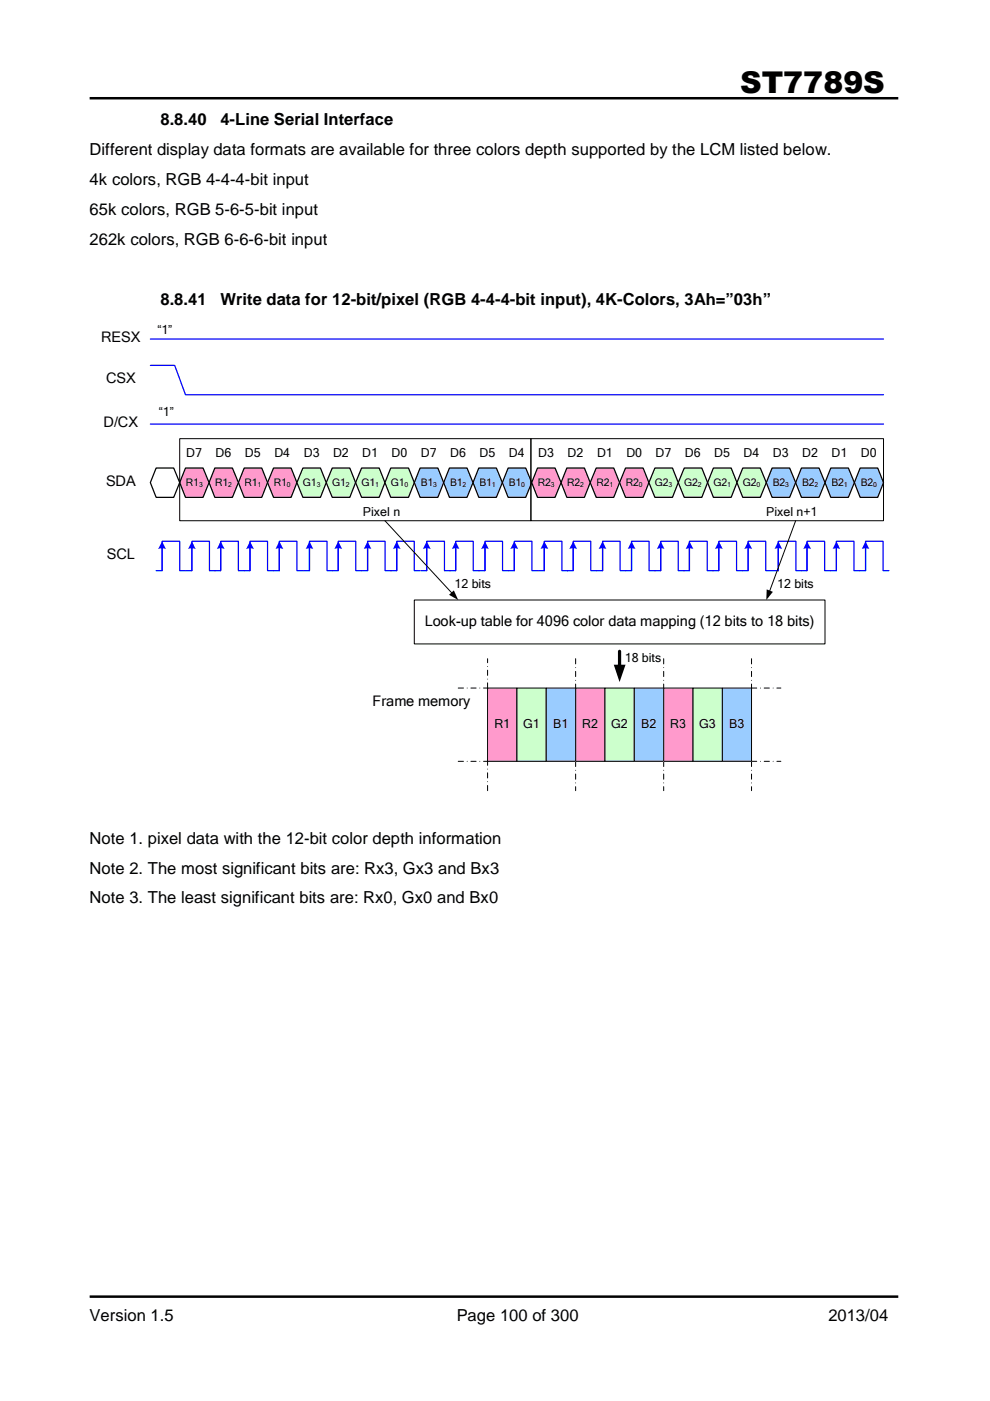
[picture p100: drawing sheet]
<svg xmlns="http://www.w3.org/2000/svg" width="210mm" height="297mm" viewBox="0 0 210 297" stroke-linecap="round" stroke-linejoin="round" font-family="sans-serif">
<defs><g id="words">
<text font-size="6.3" x="156.9" y="19.7">ST7789S</text>
<g font-size="3.5">
<text x="34" y="26.5">8.8.40</text>
<text x="46.7" y="26.5">4-Line Serial Interface</text>
<text x="19" y="32.8">Different display data formats are available for three colors depth supported by the LCM listed below.</text>
<text x="19" y="39.2">4k colors, RGB 4-4-4-bit input</text>
<text x="19" y="45.5">65k colors, RGB 5-6-5-bit input</text>
<text x="19" y="51.9">262k colors, RGB 6-6-6-bit input</text>
<text x="34" y="64.6">8.8.41</text>
<text x="46.7" y="64.6">Write data for 12-bit/pixel (RGB 4-4-4-bit input), 4K-Colors, 3Ah=”03h”</text>
<text x="19" y="178.9">Note 1. pixel data with the 12-bit color depth information</text>
<text x="19" y="185.2">Note 2. The most significant bits are: Rx3, Gx3 and Bx3</text>
<text x="19" y="191.6">Note 3. The least significant bits are: Rx0, Gx0 and Bx0</text>
<text x="19" y="280">Version 1.5</text>
<text x="96.8" y="280">Page 100 of 300</text>
<text x="175.6" y="280">2013/04</text>
</g>
<g font-size="3.1">
<text x="21.5" y="72.5">RESX</text>
<text x="22.5" y="81.2">CSX</text>
<text x="22" y="90.6">D/CX</text>
<text x="22.5" y="103">SDA</text>
<text x="22.6" y="118.5">SCL</text>
<text x="90" y="132.8">Look-up table for 4096 color data mapping (12 bits to 18 bits)</text>
<text x="79" y="149.6">Frame memory</text>
</g>
<g font-size="2.6">
<text x="33.4" y="70.8">“1”</text>
<text x="33.7" y="88.2">“1”</text>
<text x="39.5" y="96.9">D7</text>
<text x="45.7" y="96.9">D6</text>
<text x="51.9" y="96.9">D5</text>
<text x="58.2" y="96.9">D4</text>
<text x="64.4" y="96.9">D3</text>
<text x="70.6" y="96.9">D2</text>
<text x="76.8" y="96.9">D1</text>
<text x="83" y="96.9">D0</text>
<text x="89.2" y="96.9">D7</text>
<text x="95.5" y="96.9">D6</text>
<text x="101.7" y="96.9">D5</text>
<text x="107.9" y="96.9">D4</text>
<text x="114.1" y="96.9">D3</text>
<text x="120.4" y="96.9">D2</text>
<text x="126.6" y="96.9">D1</text>
<text x="132.8" y="96.9">D0</text>
<text x="139" y="96.9">D7</text>
<text x="145.2" y="96.9">D6</text>
<text x="151.4" y="96.9">D5</text>
<text x="157.7" y="96.9">D4</text>
<text x="163.9" y="96.9">D3</text>
<text x="170.1" y="96.9">D2</text>
<text x="176.3" y="96.9">D1</text>
<text x="182.5" y="96.9">D0</text>
<text x="77" y="109.3">Pixel n</text>
<text x="162.4" y="109.3">Pixel n+1</text>
<text x="96.4" y="124.8">12 bits</text>
<text x="164.8" y="124.8">12 bits</text>
<text x="132.5" y="140.3">18 bits</text>
<text x="104.8" y="154.4">R1</text>
<text x="111" y="154.4">G1</text>
<text x="117.3" y="154.4">B1</text>
<text x="123.4" y="154.4">R2</text>
<text x="129.6" y="154.4">G2</text>
<text x="136" y="154.4">B2</text>
<text x="142.1" y="154.4">R3</text>
<text x="148.3" y="154.4">G3</text>
<text x="154.6" y="154.4">B3</text>
</g>
<g font-size="2.2">
<text x="39.4" y="103">R1</text>
<text x="45.6" y="103">R1</text>
<text x="51.8" y="103">R1</text>
<text x="58" y="103">R1</text>
<text x="64.2" y="103">G1</text>
<text x="70.4" y="103">G1</text>
<text x="76.6" y="103">G1</text>
<text x="82.8" y="103">G1</text>
<text x="89.2" y="103">B1</text>
<text x="95.4" y="103">B1</text>
<text x="101.6" y="103">B1</text>
<text x="107.9" y="103">B1</text>
<text x="114" y="103">R2</text>
<text x="120.2" y="103">R2</text>
<text x="126.4" y="103">R2</text>
<text x="132.7" y="103">R2</text>
<text x="138.8" y="103">G2</text>
<text x="145" y="103">G2</text>
<text x="151.3" y="103">G2</text>
<text x="157.5" y="103">G2</text>
<text x="163.8" y="103">B2</text>
<text x="170.1" y="103">B2</text>
<text x="176.3" y="103">B2</text>
<text x="182.5" y="103">B2</text>
</g>
<g font-size="1.4">
<text x="42.2" y="103.3">3</text>
<text x="48.4" y="103.3">2</text>
<text x="54.6" y="103.3">1</text>
<text x="60.8" y="103.3">0</text>
<text x="67.1" y="103.3">3</text>
<text x="73.3" y="103.3">2</text>
<text x="79.5" y="103.3">1</text>
<text x="85.8" y="103.3">0</text>
<text x="91.9" y="103.3">3</text>
<text x="98.1" y="103.3">2</text>
<text x="104.3" y="103.3">1</text>
<text x="110.5" y="103.3">0</text>
<text x="116.8" y="103.3">3</text>
<text x="123" y="103.3">2</text>
<text x="129.2" y="103.3">1</text>
<text x="135.5" y="103.3">0</text>
<text x="141.7" y="103.3">3</text>
<text x="148" y="103.3">2</text>
<text x="154.2" y="103.3">1</text>
<text x="160.4" y="103.3">0</text>
<text x="166.5" y="103.3">3</text>
<text x="172.7" y="103.3">2</text>
<text x="178.9" y="103.3">1</text>
<text x="185.2" y="103.3">0</text>
</g>
</g></defs>
<path d="M19 20.8h171.5M19 274.9h171.5" fill="none" stroke="#010101" stroke-width=".53"/>
<path d="M51.8 99.2h3.7l1.2 3.1-1.2 3.2h-3.7l-1.3-3.2z" fill-rule="evenodd" fill="#ff9acc"/>
<path d="M51.8 99.2h3.7l1.2 3.1-1.2 3.2h-3.7l-1.3-3.2z" fill="none" stroke="#010101" stroke-width=".26"/>
<path d="M45.6 99.2h3.7l1.2 3.1-1.2 3.2h-3.7l-1.3-3.2z" fill-rule="evenodd" fill="#ff9acc"/>
<path d="M45.6 99.2h3.7l1.2 3.1-1.2 3.2h-3.7l-1.3-3.2z" fill="none" stroke="#010101" stroke-width=".26"/>
<path d="M39.3 99.2h3.8l1.2 3.1-1.2 3.2h-3.8l-1.2-3.2z" fill-rule="evenodd" fill="#ff9acc"/>
<path d="M39.3 99.2h3.8l1.2 3.1-1.2 3.2h-3.8l-1.2-3.2z" fill="none" stroke="#010101" stroke-width=".26"/>
<path d="M58 99.2h3.7l1.2 3.1-1.2 3.2h-3.7l-1.3-3.2z" fill-rule="evenodd" fill="#ff9acc"/>
<path d="M58 99.2h3.7l1.2 3.1-1.2 3.2h-3.7l-1.3-3.2z" fill="none" stroke="#010101" stroke-width=".26"/>
<path d="M76.7 99.2h3.7l1.2 3.1-1.2 3.2h-3.7l-1.3-3.2z" fill-rule="evenodd" fill="#cfc"/>
<path d="M76.7 99.2h3.7l1.2 3.1-1.2 3.2h-3.7l-1.3-3.2z" fill="none" stroke="#010101" stroke-width=".26"/>
<path d="M70.4 99.2h3.8l1.2 3.1-1.2 3.2h-3.8l-1.2-3.2z" fill-rule="evenodd" fill="#cfc"/>
<path d="M70.4 99.2h3.8l1.2 3.1-1.2 3.2h-3.8l-1.2-3.2z" fill="none" stroke="#010101" stroke-width=".26"/>
<path d="M64.2 99.2h3.7l1.3 3.1-1.3 3.2h-3.7l-1.3-3.2z" fill-rule="evenodd" fill="#cfc"/>
<path d="M64.2 99.2h3.7l1.3 3.1-1.3 3.2h-3.7l-1.3-3.2z" fill="none" stroke="#010101" stroke-width=".26"/>
<path d="M82.8 99.2h3.8l1.2 3.1-1.2 3.2h-3.8l-1.2-3.2z" fill-rule="evenodd" fill="#cfc"/>
<path d="M82.8 99.2h3.8l1.2 3.1-1.2 3.2h-3.8l-1.2-3.2z" fill="none" stroke="#010101" stroke-width=".26"/>
<path d="M101.5 99.2h3.7l1.3 3.1-1.3 3.2h-3.7l-1.2-3.2z" fill-rule="evenodd" fill="#9accff"/>
<path d="M101.5 99.2h3.7l1.3 3.1-1.3 3.2h-3.7l-1.2-3.2z" fill="none" stroke="#010101" stroke-width=".26"/>
<path d="M95.3 99.2h3.7l1.3 3.1-1.3 3.2h-3.7l-1.2-3.2z" fill-rule="evenodd" fill="#9accff"/>
<path d="M95.3 99.2h3.7l1.3 3.1-1.3 3.2h-3.7l-1.2-3.2z" fill="none" stroke="#010101" stroke-width=".26"/>
<path d="M89.1 99.2h3.7l1.3 3.1-1.3 3.2h-3.7l-1.3-3.2z" fill-rule="evenodd" fill="#9accff"/>
<path d="M89.1 99.2h3.7l1.3 3.1-1.3 3.2h-3.7l-1.3-3.2z" fill="none" stroke="#010101" stroke-width=".26"/>
<path d="M107.7 99.2h3.8l1.2 3.1-1.2 3.2h-3.8l-1.2-3.2z" fill-rule="evenodd" fill="#9accff"/>
<path d="M107.7 99.2h3.8l1.2 3.1-1.2 3.2h-3.8l-1.2-3.2z" fill="none" stroke="#010101" stroke-width=".26"/>
<path d="M126.4 99.2h3.7l1.3 3.1-1.3 3.2h-3.7l-1.3-3.2z" fill-rule="evenodd" fill="#ff9acc"/>
<path d="M126.4 99.2h3.7l1.3 3.1-1.3 3.2h-3.7l-1.3-3.2z" fill="none" stroke="#010101" stroke-width=".26"/>
<path d="M120.2 99.2h3.7l1.2 3.1-1.2 3.2h-3.7l-1.2-3.2z" fill-rule="evenodd" fill="#ff9acc"/>
<path d="M120.2 99.2h3.7l1.2 3.1-1.2 3.2h-3.7l-1.2-3.2z" fill="none" stroke="#010101" stroke-width=".26"/>
<path d="M114 99.2h3.7l1.3 3.1-1.3 3.2h-3.7l-1.3-3.2z" fill-rule="evenodd" fill="#ff9acc"/>
<path d="M114 99.2h3.7l1.3 3.1-1.3 3.2h-3.7l-1.3-3.2z" fill="none" stroke="#010101" stroke-width=".26"/>
<path d="M132.6 99.2h3.8l1.2 3.1-1.2 3.2h-3.8l-1.2-3.2z" fill-rule="evenodd" fill="#ff9acc"/>
<path d="M132.6 99.2h3.8l1.2 3.1-1.2 3.2h-3.8l-1.2-3.2z" fill="none" stroke="#010101" stroke-width=".26"/>
<path d="M151.3 99.2h3.7l1.3 3.1-1.3 3.2h-3.7l-1.3-3.2z" fill-rule="evenodd" fill="#cfc"/>
<path d="M151.3 99.2h3.7l1.3 3.1-1.3 3.2h-3.7l-1.3-3.2z" fill="none" stroke="#010101" stroke-width=".26"/>
<path d="M145.1 99.2h3.7l1.2 3.1-1.2 3.2h-3.7l-1.3-3.2z" fill-rule="evenodd" fill="#cfc"/>
<path d="M145.1 99.2h3.7l1.2 3.1-1.2 3.2h-3.7l-1.3-3.2z" fill="none" stroke="#010101" stroke-width=".26"/>
<path d="M138.9 99.2h3.7l1.2 3.1-1.2 3.2h-3.7l-1.3-3.2z" fill-rule="evenodd" fill="#cfc"/>
<path d="M138.9 99.2h3.7l1.2 3.1-1.2 3.2h-3.7l-1.3-3.2z" fill="none" stroke="#010101" stroke-width=".26"/>
<path d="M157.5 99.2h3.7l1.3 3.1-1.3 3.2h-3.7l-1.2-3.2z" fill-rule="evenodd" fill="#cfc"/>
<path d="M157.5 99.2h3.7l1.3 3.1-1.3 3.2h-3.7l-1.2-3.2z" fill="none" stroke="#010101" stroke-width=".26"/>
<path d="M176.1 99.2h3.8l1.2 3.1-1.2 3.2h-3.8l-1.2-3.2z" fill-rule="evenodd" fill="#9accff"/>
<path d="M176.1 99.2h3.8l1.2 3.1-1.2 3.2h-3.8l-1.2-3.2z" fill="none" stroke="#010101" stroke-width=".26"/>
<path d="M169.9 99.2h3.8l1.2 3.1-1.2 3.2h-3.8l-1.2-3.2z" fill-rule="evenodd" fill="#9accff"/>
<path d="M169.9 99.2h3.8l1.2 3.1-1.2 3.2h-3.8l-1.2-3.2z" fill="none" stroke="#010101" stroke-width=".26"/>
<path d="M163.7 99.2h3.7l1.3 3.1-1.3 3.2h-3.7l-1.2-3.2z" fill-rule="evenodd" fill="#9accff"/>
<path d="M163.7 99.2h3.7l1.3 3.1-1.3 3.2h-3.7l-1.2-3.2z" fill="none" stroke="#010101" stroke-width=".26"/>
<path d="M182.4 99.2h3.7l1.2 3.1-1.2 3.2h-3.7l-1.3-3.2z" fill-rule="evenodd" fill="#9accff"/>
<path d="M182.4 99.2h3.7l1.2 3.1-1.2 3.2h-3.7l-1.3-3.2z" fill="none" stroke="#010101" stroke-width=".26"/>
<path d="M40.7 116v5M39.5 121h1.2v-6.2h3.7v6.2h1.2" fill="none" stroke="#0101ff" stroke-width=".26"/>
<path d="M40.7 114.8l.8 1.6a1.79 1.79 0 0 0-1.6 0z" fill-rule="evenodd" fill="#0101ff"/>
<path d="M46.8 116v5M45.6 121h1.2v-6.2h3.7v6.2h1.3" fill="none" stroke="#0101ff" stroke-width=".26"/>
<path d="M46.8 114.8l.8 1.6a1.88 1.88 0 0 0-1.6 0z" fill-rule="evenodd" fill="#0101ff"/>
<path d="M53 116v5M51.8 121h1.2v-6.2h3.7v6.2h1.3" fill="none" stroke="#0101ff" stroke-width=".26"/>
<path d="M53 114.8l.8 1.6a1.88 1.88 0 0 0-1.6 0z" fill-rule="evenodd" fill="#0101ff"/>
<path d="M59.2 116v5M58 121h1.2v-6.2h3.7v6.2h1.3" fill="none" stroke="#0101ff" stroke-width=".26"/>
<path d="M59.2 114.8l.9 1.6a1.88 1.88 0 0 0-1.7 0z" fill-rule="evenodd" fill="#0101ff"/>
<path d="M65.6 116v5M64.3 121h1.3v-6.2h3.7v6.2h1.3" fill="none" stroke="#0101ff" stroke-width=".26"/>
<path d="M65.6 114.8l.8 1.6a1.79 1.79 0 0 0-1.6 0z" fill-rule="evenodd" fill="#0101ff"/>
<path d="M71.7 116v5M70.5 121h1.2v-6.2h3.7v6.2h1.3" fill="none" stroke="#0101ff" stroke-width=".26"/>
<path d="M71.7 114.8l.9 1.6a1.88 1.88 0 0 0-1.7 0z" fill-rule="evenodd" fill="#0101ff"/>
<path d="M77.9 116v5M76.7 121h1.2v-6.2h3.8v6.2h1.2" fill="none" stroke="#0101ff" stroke-width=".26"/>
<path d="M77.9 114.8l.8 1.6a1.79 1.79 0 0 0-1.6 0z" fill-rule="evenodd" fill="#0101ff"/>
<path d="M84.1 116v5M82.8 121h1.3v-6.2h3.7v6.2h1.3" fill="none" stroke="#0101ff" stroke-width=".26"/>
<path d="M84.1 114.8l.8 1.6a1.79 1.79 0 0 0-1.6 0z" fill-rule="evenodd" fill="#0101ff"/>
<path d="M90.5 116v5M89.2 121h1.3v-6.2h3.7v6.2h1.3" fill="none" stroke="#0101ff" stroke-width=".26"/>
<path d="M90.5 114.8l.8 1.6a1.88 1.88 0 0 0-1.6 0z" fill-rule="evenodd" fill="#0101ff"/>
<path d="M96.6 116v5M95.4 121h1.2v-6.2h3.7v6.2h1.3" fill="none" stroke="#0101ff" stroke-width=".26"/>
<path d="M96.6 114.8l.8 1.6a1.79 1.79 0 0 0-1.6 0z" fill-rule="evenodd" fill="#0101ff"/>
<path d="M102.8 116v5M101.6 121h1.2v-6.2h3.8v6.2h1.2" fill="none" stroke="#0101ff" stroke-width=".26"/>
<path d="M102.8 114.8l.8 1.6a1.79 1.79 0 0 0-1.6 0z" fill-rule="evenodd" fill="#0101ff"/>
<path d="M109.1 116v5M107.8 121h1.3v-6.2h3.7v6.2h1.2" fill="none" stroke="#0101ff" stroke-width=".26"/>
<path d="M109.1 114.8l.8 1.6a1.88 1.88 0 0 0-1.7 0z" fill-rule="evenodd" fill="#0101ff"/>
<path d="M115.4 116v5M114.2 121h1.2v-6.2h3.7v6.2h1.3" fill="none" stroke="#0101ff" stroke-width=".26"/>
<path d="M115.4 114.8l.8 1.6a1.88 1.88 0 0 0-1.6 0z" fill-rule="evenodd" fill="#0101ff"/>
<path d="M121.5 116v5M120.3 121h1.2v-6.2h3.8v6.2h1.2" fill="none" stroke="#0101ff" stroke-width=".26"/>
<path d="M121.5 114.8l.8 1.6a1.88 1.88 0 0 0-1.6 0z" fill-rule="evenodd" fill="#0101ff"/>
<path d="M127.8 116v5M126.5 121h1.3v-6.2h3.7v6.2h1.2" fill="none" stroke="#0101ff" stroke-width=".26"/>
<path d="M127.8 114.8l.8 1.6a1.88 1.88 0 0 0-1.7 0z" fill-rule="evenodd" fill="#0101ff"/>
<path d="M133.9 116v5M132.7 121h1.2v-6.2h3.7v6.2h1.3" fill="none" stroke="#0101ff" stroke-width=".26"/>
<path d="M133.9 114.8l.8 1.6a1.88 1.88 0 0 0-1.6 0z" fill-rule="evenodd" fill="#0101ff"/>
<path d="M140.1 116v5M138.9 121h1.2v-6.2h3.7v6.2h1.3" fill="none" stroke="#0101ff" stroke-width=".26"/>
<path d="M140.1 114.8l.8 1.6a1.79 1.79 0 0 0-1.6 0z" fill-rule="evenodd" fill="#0101ff"/>
<path d="M146.2 116v5M144.9 121h1.3v-6.2h3.7v6.2h1.3" fill="none" stroke="#0101ff" stroke-width=".26"/>
<path d="M146.2 114.8l.8 1.6a1.88 1.88 0 0 0-1.6 0z" fill-rule="evenodd" fill="#0101ff"/>
<path d="M152.4 116v5M151.2 121h1.2v-6.2h3.8v6.2h1.2" fill="none" stroke="#0101ff" stroke-width=".26"/>
<path d="M152.4 114.8l.8 1.6a1.88 1.88 0 0 0-1.6 0z" fill-rule="evenodd" fill="#0101ff"/>
<path d="M158.6 116v5M157.4 121h1.2v-6.2h3.7v6.2h1.3" fill="none" stroke="#0101ff" stroke-width=".26"/>
<path d="M158.6 114.8l.9 1.6a1.88 1.88 0 0 0-1.7 0z" fill-rule="evenodd" fill="#0101ff"/>
<path d="M165 116v5M163.7 121h1.3v-6.2h3.7v6.2h1.3" fill="none" stroke="#0101ff" stroke-width=".26"/>
<path d="M165 114.8l.8 1.6a1.79 1.79 0 0 0-1.6 0z" fill-rule="evenodd" fill="#0101ff"/>
<path d="M171.1 116v5M169.9 121h1.2v-6.2h3.7v6.2h1.3" fill="none" stroke="#0101ff" stroke-width=".26"/>
<path d="M171.1 114.8l.9 1.6a1.88 1.88 0 0 0-1.7 0z" fill-rule="evenodd" fill="#0101ff"/>
<path d="M177.3 116v5M176.1 121h1.2v-6.2h3.8v6.2h1.2" fill="none" stroke="#0101ff" stroke-width=".26"/>
<path d="M177.3 114.8l.8 1.6a1.79 1.79 0 0 0-1.6 0z" fill-rule="evenodd" fill="#0101ff"/>
<path d="M183.5 116v5M182.3 121h1.2v-6.2h3.7v6.2h1.3" fill="none" stroke="#0101ff" stroke-width=".26"/>
<path d="M183.5 114.8l.8 1.6a1.79 1.79 0 0 0-1.6 0z" fill-rule="evenodd" fill="#0101ff"/>
<path d="M33.1 99.2h3.7l1.3 3.1-1.3 3.2h-3.7l-1.2-3.2z" fill-rule="evenodd" fill="#fff"/>
<path d="M33.1 99.2h3.7l1.3 3.1-1.3 3.2h-3.7l-1.2-3.2z" fill="none" stroke="#010101" stroke-width=".26"/>
<path d="M34.4 116v5M33.1 121h1.3v-6.2h3.7v6.2h1.2" fill="none" stroke="#0101ff" stroke-width=".26"/>
<path d="M34.4 114.8l.8 1.6a1.88 1.88 0 0 0-1.7 0z" fill-rule="evenodd" fill="#0101ff"/>
<path d="M31.9 77.5h5.1l2.3 6.2h148M31.9 71.9h155.4" fill="none" stroke="#0101ff" stroke-width=".26"/>
<path d="M38.1 93h74.5v17.4h-74.5zM112.6 93h74.7v17.4h-74.7z" fill="none" stroke="#010101" stroke-width=".21"/>
<path d="M87.8 127.2h87.1v9.3h-87.1z" fill-rule="evenodd" fill="#fff"/>
<path d="M81.6 110.4l14.2 15.4M87.8 127.2h87.1v9.3h-87.1z" fill="none" stroke="#010101" stroke-width=".21"/>
<path d="M95.2 126.1l1-.9 1 2z" fill="#010101"/>
<path d="M168.7 110.4l-5.5 15" fill="none" stroke="#010101" stroke-width=".21"/>
<path d="M162.6 125l1.3 .5-1.4 1.7z" fill="#010101"/>
<path d="M103.4 145.9h6.2v15.5h-6.2z" fill-rule="evenodd" fill="#ff9acc"/>
<path d="M103.4 145.9h6.2v15.5h-6.2z" fill="none" stroke="#010101" stroke-width=".21"/>
<path d="M109.6 145.9h6.2v15.5h-6.2z" fill-rule="evenodd" fill="#cfc"/>
<path d="M109.6 145.9h6.2v15.5h-6.2z" fill="none" stroke="#010101" stroke-width=".21"/>
<path d="M115.8 145.9h6.2v15.5h-6.2z" fill-rule="evenodd" fill="#9accff"/>
<path d="M115.8 145.9h6.2v15.5h-6.2z" fill="none" stroke="#010101" stroke-width=".21"/>
<path d="M122 139.7v6.2M140.7 139.7v6.2M159.3 139.7v6.2M97.2 145.9h6.2M103.4 145.9v-6.2M159.3 145.9h6.3M97.2 161.4h6.2M103.4 167.6v-6.2M122 161.4v6.2M140.7 161.4v6.2M159.3 161.4h6.3M159.3 161.4v6.2" fill="none" stroke="#010101" stroke-width=".21" stroke-dasharray="1.1 .8 0 .8"/>
<path d="M122 145.9h6.3v15.5h-6.3z" fill-rule="evenodd" fill="#ff9acc"/>
<path d="M122 145.9h6.3v15.5h-6.3z" fill="none" stroke="#010101" stroke-width=".21"/>
<path d="M128.3 145.9h6.2v15.5h-6.2z" fill-rule="evenodd" fill="#cfc"/>
<path d="M128.3 145.9h6.2v15.5h-6.2z" fill="none" stroke="#010101" stroke-width=".21"/>
<path d="M134.5 145.9h6.2v15.5h-6.2z" fill-rule="evenodd" fill="#9accff"/>
<path d="M134.5 145.9h6.2v15.5h-6.2z" fill="none" stroke="#010101" stroke-width=".21"/>
<path d="M140.7 145.9h6.2v15.5h-6.2z" fill-rule="evenodd" fill="#ff9acc"/>
<path d="M140.7 145.9h6.2v15.5h-6.2z" fill="none" stroke="#010101" stroke-width=".21"/>
<path d="M146.9 145.9h6.3v15.5h-6.3z" fill-rule="evenodd" fill="#cfc"/>
<path d="M146.9 145.9h6.3v15.5h-6.3z" fill="none" stroke="#010101" stroke-width=".21"/>
<path d="M153.2 145.9h6.1v15.5h-6.1z" fill-rule="evenodd" fill="#9accff"/>
<path d="M153.2 145.9h6.1v15.5h-6.1z" fill="none" stroke="#010101" stroke-width=".21"/>
<path d="M131.4 138.1v3.1" fill="none" stroke="#010101" stroke-width=".68"/>
<path d="M130.1 140.9h2.5l-1.2 3.7z" fill="#010101"/>
<path d="M31.9 89.9h155.4" fill="none" stroke="#0101ff" stroke-width=".26"/>
<use href="#words"/>
</svg>
